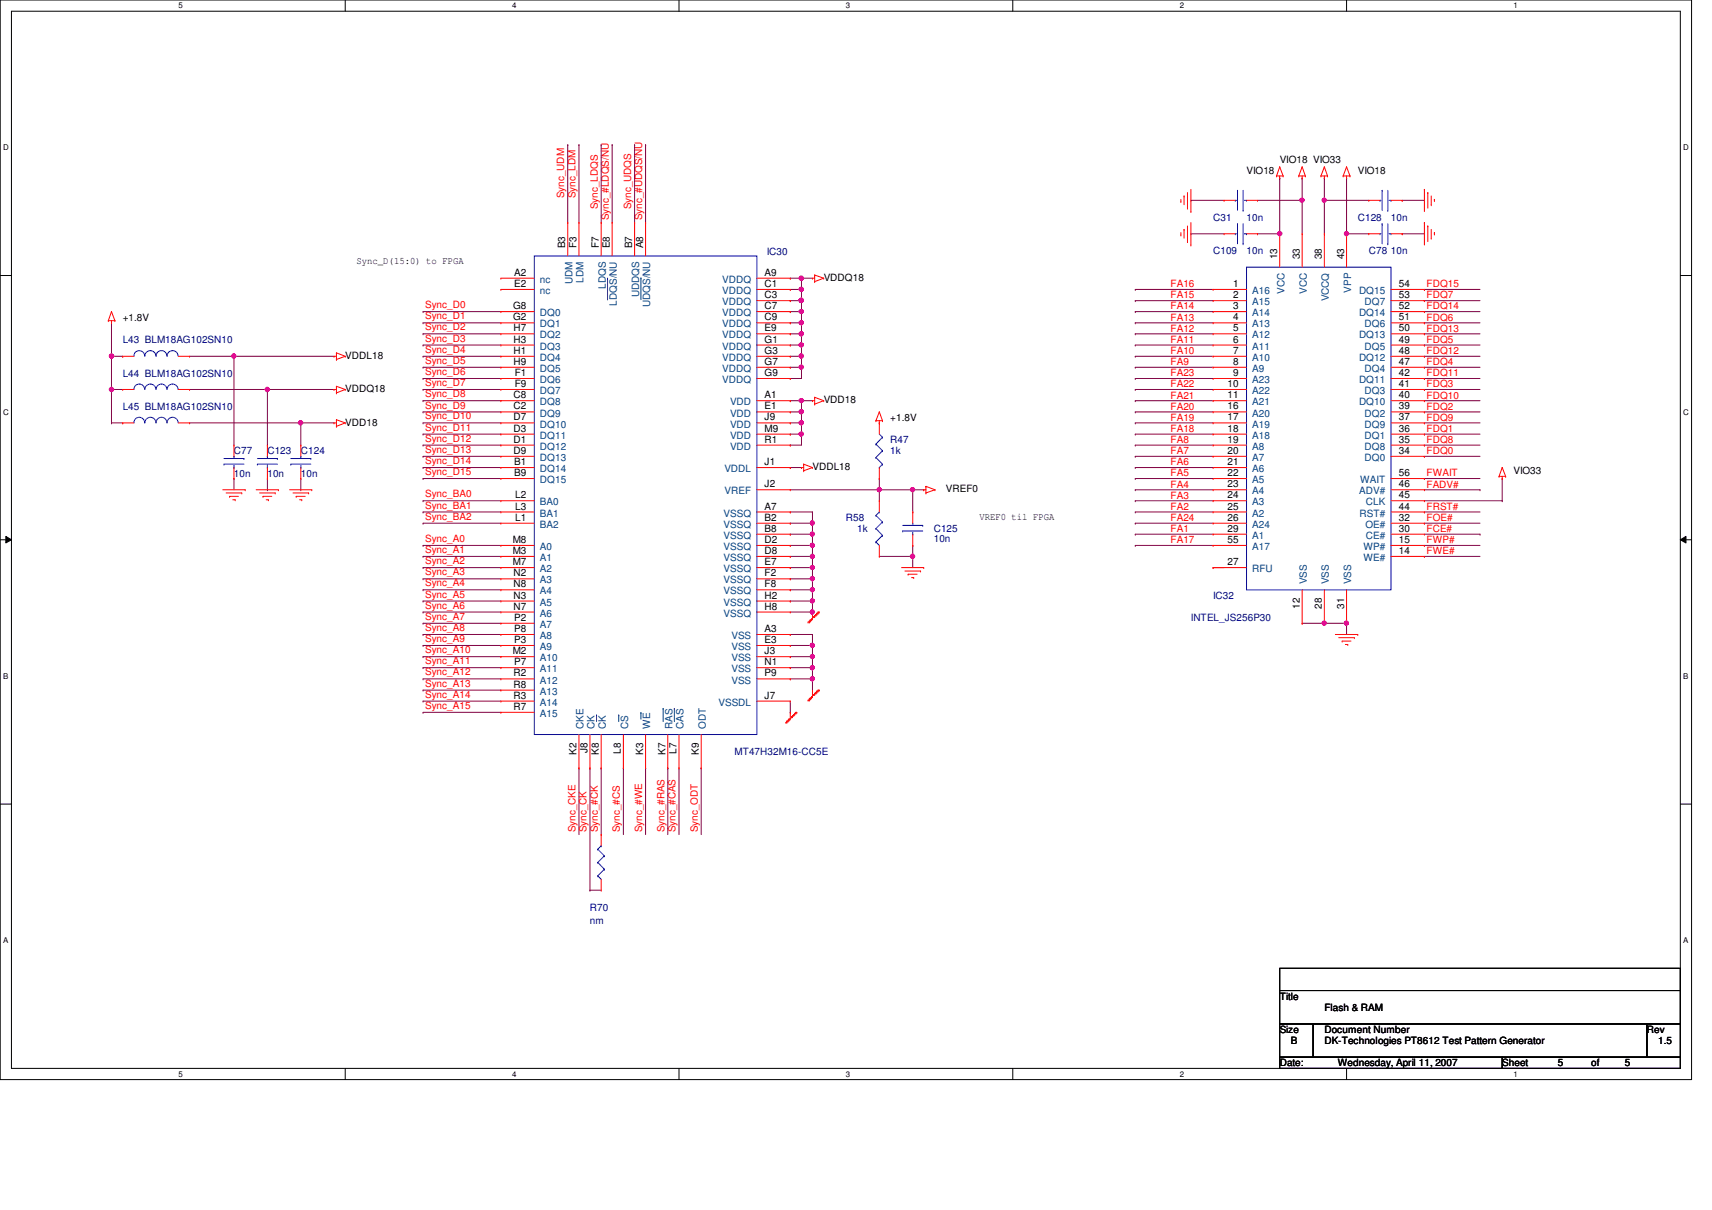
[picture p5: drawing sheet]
<svg xmlns="http://www.w3.org/2000/svg" width="297mm" height="210mm" viewBox="0 0 297 210" stroke-linecap="round" stroke-linejoin="round" font-family="sans-serif">
<defs><g id="words">
<g font-size="1.7">
<text x="222" y="28.3">VIO18 VIO33</text>
<text x="216.3" y="30.2">VIO18</text>
<text x="235.6" y="30.2">VIO18</text>
<text x="61.8" y="45.8">Sync_D(15:0) to FPGA</text>
<text x="89.2" y="47.8">A2</text>
<text x="98.1" y="43.1" transform="rotate(-90 98.1 43.1)">B3</text>
<text x="100" y="43.1" transform="rotate(-90 100 43.1)">F3</text>
<text x="103.9" y="43.1" transform="rotate(-90 103.9 43.1)">F7</text>
<text x="105.8" y="43.1" transform="rotate(-90 105.8 43.1)">E8</text>
<text x="109.7" y="43.1" transform="rotate(-90 109.7 43.1)">B7</text>
<text x="111.6" y="43.1" transform="rotate(-90 111.6 43.1)">A8</text>
<text x="132.7" y="47.8">A9</text>
<text x="221.6" y="45" transform="rotate(-90 221.6 45)">13</text>
<text x="225.5" y="45" transform="rotate(-90 225.5 45)">33</text>
<text x="229.4" y="45" transform="rotate(-90 229.4 45)">38</text>
<text x="233.2" y="45" transform="rotate(-90 233.2 45)">43</text>
<text x="89" y="53.6">G8</text>
<text x="89.2" y="49.8">E2</text>
<text x="132.7" y="49.8">C1</text>
<text x="132.7" y="51.7">C3</text>
<text x="132.7" y="53.6">C7</text>
<text x="142.9" y="48.7">VDDQ18</text>
<text x="213.9" y="49.8">1</text>
<text x="213.9" y="51.7">2</text>
<text x="213.9" y="53.6">3</text>
<text x="242.7" y="49.8">54</text>
<text x="242.7" y="51.7">53</text>
<text x="242.7" y="53.6">52</text>
<text x="21.3" y="55.7">+1.8V</text>
<text x="89" y="55.6">G2</text>
<text x="89.1" y="59.4">H3</text>
<text x="89.1" y="57.5">H7</text>
<text x="132.7" y="57.5">E9</text>
<text x="132.7" y="59.4">G1</text>
<text x="132.7" y="55.6">C9</text>
<text x="213.9" y="55.6">4</text>
<text x="213.9" y="57.5">5</text>
<text x="213.9" y="59.4">6</text>
<text x="242.7" y="55.6">51</text>
<text x="242.7" y="57.5">50</text>
<text x="242.7" y="59.4">49</text>
<text x="59.9" y="62.2">VDDL18</text>
<text x="89.1" y="61.4">H1</text>
<text x="89.1" y="63.3">H9</text>
<text x="89.3" y="65.2">F1</text>
<text x="132.7" y="61.4">G3</text>
<text x="132.7" y="63.3">G7</text>
<text x="132.7" y="65.2">G9</text>
<text x="213.9" y="61.4">7</text>
<text x="213.9" y="63.3">8</text>
<text x="213.9" y="65.2">9</text>
<text x="242.7" y="61.4">48</text>
<text x="242.7" y="63.3">47</text>
<text x="242.7" y="65.2">42</text>
<text x="59.9" y="68">VDDQ18</text>
<text x="89.1" y="71">C2</text>
<text x="89.1" y="69.1">C8</text>
<text x="89.3" y="67.1">F9</text>
<text x="132.7" y="69.1">A1</text>
<text x="132.7" y="71">E1</text>
<text x="142.9" y="70">VDD18</text>
<text x="213" y="67.1">10</text>
<text x="213" y="69.1">11</text>
<text x="213" y="71">16</text>
<text x="242.7" y="67.1">41</text>
<text x="242.7" y="69.1">40</text>
<text x="242.7" y="71">39</text>
<text x="59.9" y="73.8">VDD18</text>
<text x="89.1" y="76.8">D1</text>
<text x="89.1" y="74.9">D3</text>
<text x="89.1" y="72.9">D7</text>
<text x="132.7" y="72.9">J9</text>
<text x="132.7" y="74.9">M9</text>
<text x="132.7" y="76.8">R1</text>
<text x="154.5" y="73.1">+1.8V</text>
<text x="213" y="72.9">17</text>
<text x="213" y="74.9">18</text>
<text x="213" y="76.8">19</text>
<text x="242.7" y="74.9">36</text>
<text x="242.7" y="76.8">35</text>
<text x="242.7" y="72.9">37</text>
<text x="89.1" y="78.7">D9</text>
<text x="89.2" y="80.7">B1</text>
<text x="89.2" y="82.6">B9</text>
<text x="132.7" y="80.7">J1</text>
<text x="141" y="81.5">VDDL18</text>
<text x="213" y="78.7">20</text>
<text x="213" y="80.7">21</text>
<text x="213" y="82.6">22</text>
<text x="242.7" y="82.6">56</text>
<text x="242.7" y="78.7">34</text>
<text x="262.6" y="82.3">VIO33</text>
<text x="89.4" y="86.4">L2</text>
<text x="89.4" y="88.4">L3</text>
<text x="132.7" y="88.4">A7</text>
<text x="132.7" y="84.5">J2</text>
<text x="164.1" y="85.4">VREF0</text>
<text x="213" y="84.5">23</text>
<text x="213" y="86.4">24</text>
<text x="213" y="88.4">25</text>
<text x="242.7" y="84.5">46</text>
<text x="242.7" y="86.4">45</text>
<text x="242.7" y="88.4">44</text>
<text x="89" y="94.2">M8</text>
<text x="89.4" y="90.3">L1</text>
<text x="132.7" y="90.3">B2</text>
<text x="132.7" y="94.2">D2</text>
<text x="132.7" y="92.2">B8</text>
<text x="169.9" y="90.2">VREF0 til FPGA</text>
<text x="213" y="94.2">55</text>
<text x="213" y="90.3">26</text>
<text x="213" y="92.2">29</text>
<text x="242.7" y="94.2">15</text>
<text x="242.7" y="92.2">30</text>
<text x="242.7" y="90.3">32</text>
<text x="89" y="96.1">M3</text>
<text x="89" y="98">M7</text>
<text x="89.1" y="100">N2</text>
<text x="89.1" y="101.9">N8</text>
<text x="132.7" y="96.1">D8</text>
<text x="132.7" y="98">E7</text>
<text x="132.7" y="100">F2</text>
<text x="132.7" y="101.9">F8</text>
<text x="213" y="98">27</text>
<text x="242.7" y="96.1">14</text>
<text x="89.1" y="103.8">N3</text>
<text x="89.1" y="105.7">N7</text>
<text x="89.2" y="107.7">P2</text>
<text x="132.7" y="103.8">H2</text>
<text x="132.7" y="105.7">H8</text>
<text x="225.5" y="105.6" transform="rotate(-90 225.5 105.6)">12</text>
<text x="229.4" y="105.6" transform="rotate(-90 229.4 105.6)">28</text>
<text x="233.2" y="105.6" transform="rotate(-90 233.2 105.6)">31</text>
<text x="89" y="113.5">M2</text>
<text x="89.2" y="111.5">P3</text>
<text x="89.2" y="109.6">P8</text>
<text x="132.7" y="109.6">A3</text>
<text x="132.7" y="111.5">E3</text>
<text x="132.7" y="113.5">J3</text>
<text x="89.1" y="117.3">R2</text>
<text x="89.1" y="119.3">R8</text>
<text x="89.2" y="115.4">P7</text>
<text x="132.7" y="115.4">N1</text>
<text x="132.7" y="117.3">P9</text>
<text x="89.1" y="121.2">R3</text>
<text x="89.1" y="123.1">R7</text>
<text x="132.7" y="121.2">J7</text>
<text x="100" y="130.9" transform="rotate(-90 100 130.9)">K2</text>
<text x="101.9" y="130.6" transform="rotate(-90 101.9 130.6)">J8</text>
<text x="103.9" y="130.9" transform="rotate(-90 103.9 130.9)">K8</text>
<text x="107.7" y="130.7" transform="rotate(-90 107.7 130.7)">L8</text>
<text x="111.6" y="130.9" transform="rotate(-90 111.6 130.9)">K3</text>
<text x="115.4" y="130.9" transform="rotate(-90 115.4 130.9)">K7</text>
<text x="117.4" y="130.7" transform="rotate(-90 117.4 130.7)">L7</text>
<text x="121.2" y="130.9" transform="rotate(-90 121.2 130.9)">K9</text>
<text x="222" y="173.4">Title</text>
<text x="222" y="179.2">Size</text>
<text x="229.8" y="179.2">Document Number</text>
<text x="229.8" y="175.3">Flash &amp; RAM</text>
<text x="285.7" y="179.2">Rev</text>
<text x="222" y="185">Date:</text>
<text x="224" y="181.1">B</text>
<text x="229.8" y="181.1">DK-Technologies PT8612 Test Pattern Generator</text>
<text x="232.1" y="185">Wednesday, April 11, 2007</text>
<text x="260.6" y="185">Sheet</text>
<text x="270.3" y="185">5</text>
<text x="276.1" y="185">of</text>
<text x="281.9" y="185">5</text>
<text x="287.7" y="181.1">1.5</text>
</g>
<g font-size="1.7" fill="#f00">
<text x="97.9" y="34.4" transform="rotate(-90 97.9 34.4)">Sync_UDM</text>
<text x="99.9" y="34.4" transform="rotate(-90 99.9 34.4)">Sync_LDM</text>
<text x="103.7" y="36.3" transform="rotate(-90 103.7 36.3)">Sync_LDQS</text>
<text x="105.6" y="38.2" transform="rotate(-90 105.6 38.2)">Sync_#LDQS/NU</text>
<text x="109.5" y="36.3" transform="rotate(-90 109.5 36.3)">Sync_UDQS</text>
<text x="111.4" y="38.2" transform="rotate(-90 111.4 38.2)">Sync_#UDQS/NU</text>
<text x="73.8" y="53.5">Sync_D0</text>
<text x="203.1" y="49.8">FA16</text>
<text x="203.1" y="51.8">FA15</text>
<text x="203.1" y="53.7">FA14</text>
<text x="247.5" y="49.8">FDQ15</text>
<text x="247.5" y="51.8">FDQ7</text>
<text x="247.5" y="53.7">FDQ14</text>
<text x="73.8" y="55.4">Sync_D1</text>
<text x="73.8" y="57.3">Sync_D2</text>
<text x="73.8" y="59.3">Sync_D3</text>
<text x="203.1" y="55.6">FA13</text>
<text x="203.1" y="57.5">FA12</text>
<text x="203.1" y="59.5">FA11</text>
<text x="247.5" y="55.6">FDQ6</text>
<text x="247.5" y="57.5">FDQ13</text>
<text x="247.5" y="59.5">FDQ5</text>
<text x="73.8" y="61.2">Sync_D4</text>
<text x="73.8" y="63.1">Sync_D5</text>
<text x="73.8" y="65.1">Sync_D6</text>
<text x="203.1" y="61.4">FA10</text>
<text x="203.1" y="63.3">FA9</text>
<text x="203.1" y="65.3">FA23</text>
<text x="247.5" y="61.4">FDQ12</text>
<text x="247.5" y="63.3">FDQ4</text>
<text x="247.5" y="65.3">FDQ11</text>
<text x="73.8" y="67">Sync_D7</text>
<text x="73.8" y="68.9">Sync_D8</text>
<text x="73.8" y="70.9">Sync_D9</text>
<text x="203.1" y="67.2">FA22</text>
<text x="203.1" y="69.1">FA21</text>
<text x="203.1" y="71.1">FA20</text>
<text x="247.5" y="67.2">FDQ3</text>
<text x="247.5" y="71.1">FDQ2</text>
<text x="247.5" y="69.1">FDQ10</text>
<text x="73.8" y="72.8">Sync_D10</text>
<text x="73.8" y="74.7">Sync_D11</text>
<text x="73.8" y="76.6">Sync_D12</text>
<text x="203.1" y="73">FA19</text>
<text x="203.1" y="74.9">FA18</text>
<text x="203.1" y="76.8">FA8</text>
<text x="247.5" y="73">FDQ9</text>
<text x="247.5" y="74.9">FDQ1</text>
<text x="247.5" y="76.8">FDQ8</text>
<text x="73.8" y="78.6">Sync_D13</text>
<text x="73.8" y="80.5">Sync_D14</text>
<text x="73.8" y="82.4">Sync_D15</text>
<text x="203.1" y="78.8">FA7</text>
<text x="203.1" y="80.7">FA6</text>
<text x="203.1" y="82.6">FA5</text>
<text x="247.5" y="78.8">FDQ0</text>
<text x="247.5" y="82.6">FWAIT</text>
<text x="73.8" y="86.3">Sync_BA0</text>
<text x="73.8" y="88.2">Sync_BA1</text>
<text x="203.1" y="84.6">FA4</text>
<text x="203.1" y="86.5">FA3</text>
<text x="203.1" y="88.4">FA2</text>
<text x="247.5" y="88.4">FRST#</text>
<text x="247.5" y="84.6">FADV#</text>
<text x="73.8" y="90.2">Sync_BA2</text>
<text x="73.8" y="94">Sync_A0</text>
<text x="73.8" y="95.9">Sync_A1</text>
<text x="203.1" y="90.4">FA24</text>
<text x="203.1" y="92.3">FA1</text>
<text x="203.1" y="94.2">FA17</text>
<text x="247.5" y="94.2">FWP#</text>
<text x="247.5" y="90.4">FOE#</text>
<text x="247.5" y="92.3">FCE#</text>
<text x="73.8" y="97.9">Sync_A2</text>
<text x="73.8" y="99.8">Sync_A3</text>
<text x="73.8" y="101.7">Sync_A4</text>
<text x="247.5" y="96.1">FWE#</text>
<text x="73.8" y="103.7">Sync_A5</text>
<text x="73.8" y="105.6">Sync_A6</text>
<text x="73.8" y="107.5">Sync_A7</text>
<text x="73.8" y="109.5">Sync_A8</text>
<text x="73.8" y="111.4">Sync_A9</text>
<text x="73.8" y="113.3">Sync_A10</text>
<text x="73.8" y="119.1">Sync_A13</text>
<text x="73.8" y="115.2">Sync_A11</text>
<text x="73.8" y="117.2">Sync_A12</text>
<text x="73.8" y="121">Sync_A14</text>
<text x="73.8" y="123">Sync_A15</text>
<text x="99.9" y="144.4" transform="rotate(-90 99.9 144.4)">Sync_CKE</text>
<text x="101.8" y="144.4" transform="rotate(-90 101.8 144.4)">Sync_CK</text>
<text x="103.7" y="144.4" transform="rotate(-90 103.7 144.4)">Sync_#CK</text>
<text x="107.6" y="144.4" transform="rotate(-90 107.6 144.4)">Sync_#CS</text>
<text x="111.4" y="144.4" transform="rotate(-90 111.4 144.4)">Sync_#WE</text>
<text x="115.3" y="144.4" transform="rotate(-90 115.3 144.4)">Sync_#RAS</text>
<text x="117.2" y="144.4" transform="rotate(-90 117.2 144.4)">Sync_#CAS</text>
<text x="121.1" y="144.4" transform="rotate(-90 121.1 144.4)">Sync_ODT</text>
</g>
<g font-size="1.7" fill="#000080">
<text x="210.5" y="38.3">C31</text>
<text x="216.3" y="38.3">10n</text>
<text x="235.6" y="38.3">C128</text>
<text x="241.3" y="38.3">10n</text>
<text x="133.1" y="44.3">IC30</text>
<text x="210.5" y="44.1">C109</text>
<text x="216.3" y="44.1">10n</text>
<text x="237.5" y="44.1">C78 10n</text>
<text x="21.3" y="59.5">L43 BLM18AG102SN10</text>
<text x="21.3" y="65.3">L44 BLM18AG102SN10</text>
<text x="21.3" y="71.1">L45 BLM18AG102SN10</text>
<text x="154.5" y="76.9">R47</text>
<text x="40.6" y="78.8">C77</text>
<text x="40.6" y="82.7">10n</text>
<text x="46.4" y="78.8">C123</text>
<text x="46.4" y="82.7">10n</text>
<text x="52.2" y="78.8">C124</text>
<text x="52.2" y="82.7">10n</text>
<text x="154.5" y="78.8">1k</text>
<text x="146.8" y="90.4">R58</text>
<text x="148.7" y="92.4">1k</text>
<text x="162" y="92.4">C125</text>
<text x="162" y="94.1">10n</text>
<text x="206.6" y="107.8">INTEL_JS256P30</text>
<text x="210.5" y="103.9">IC32</text>
<text x="127.5" y="131">MT47H32M16-CC5E</text>
<text x="102.4" y="158">R70</text>
<text x="102.4" y="160.3">nm</text>
</g>
<g font-size="1.7" fill="#004080">
<text x="93.7" y="49.1">nc</text>
<text x="93.7" y="51">nc</text>
<text x="99.3" y="49.3" transform="rotate(-90 99.3 49.3)">UDM</text>
<text x="101.3" y="49" transform="rotate(-90 101.3 49)">LDM</text>
<text x="105.1" y="50.1" transform="rotate(-90 105.1 50.1)">LDQS</text>
<text x="107" y="53" transform="rotate(-90 107 53)">LDQS/NU</text>
<text x="110.9" y="51.6" transform="rotate(-90 110.9 51.6)">UDDQS</text>
<text x="112.8" y="53.3" transform="rotate(-90 112.8 53.3)">UDQS/NU</text>
<text x="125.3" y="49.1">VDDQ</text>
<text x="125.3" y="51">VDDQ</text>
<text x="125.3" y="53">VDDQ</text>
<text x="217.3" y="51">A16</text>
<text x="217.3" y="53">A15</text>
<text x="222.8" y="50.9" transform="rotate(-90 222.8 50.9)">VCC</text>
<text x="226.7" y="50.9" transform="rotate(-90 226.7 50.9)">VCC</text>
<text x="230.6" y="52.3" transform="rotate(-90 230.6 52.3)">VCCQ</text>
<text x="234.4" y="50.8" transform="rotate(-90 234.4 50.8)">VPP</text>
<text x="235.8" y="51">DQ15</text>
<text x="236.8" y="53">DQ7</text>
<text x="93.7" y="56.8">DQ1</text>
<text x="93.7" y="54.9">DQ0</text>
<text x="93.7" y="58.7">DQ2</text>
<text x="125.3" y="54.9">VDDQ</text>
<text x="125.3" y="58.7">VDDQ</text>
<text x="125.3" y="56.8">VDDQ</text>
<text x="217.3" y="54.9">A14</text>
<text x="217.3" y="56.8">A13</text>
<text x="217.3" y="58.7">A12</text>
<text x="235.8" y="54.9">DQ14</text>
<text x="235.8" y="58.7">DQ13</text>
<text x="236.8" y="56.8">DQ6</text>
<text x="93.7" y="62.6">DQ4</text>
<text x="93.7" y="60.7">DQ3</text>
<text x="93.7" y="64.5">DQ5</text>
<text x="125.3" y="60.7">VDDQ</text>
<text x="125.3" y="62.6">VDDQ</text>
<text x="125.3" y="64.5">VDDQ</text>
<text x="217.3" y="60.7">A11</text>
<text x="217.3" y="62.6">A10</text>
<text x="217.3" y="64.5">A9</text>
<text x="235.8" y="62.6">DQ12</text>
<text x="236.8" y="60.7">DQ5</text>
<text x="236.8" y="64.5">DQ4</text>
<text x="93.7" y="66.5">DQ6</text>
<text x="93.7" y="68.4">DQ7</text>
<text x="93.7" y="70.3">DQ8</text>
<text x="125.3" y="66.5">VDDQ</text>
<text x="126.7" y="70.3">VDD</text>
<text x="217.3" y="66.5">A23</text>
<text x="217.3" y="68.4">A22</text>
<text x="217.3" y="70.3">A21</text>
<text x="235.8" y="66.5">DQ11</text>
<text x="235.8" y="70.3">DQ10</text>
<text x="236.8" y="68.4">DQ3</text>
<text x="93.7" y="72.3">DQ9</text>
<text x="93.7" y="76.1">DQ11</text>
<text x="93.7" y="74.2">DQ10</text>
<text x="126.7" y="72.3">VDD</text>
<text x="126.7" y="74.2">VDD</text>
<text x="126.7" y="76.1">VDD</text>
<text x="217.3" y="72.3">A20</text>
<text x="217.3" y="74.2">A19</text>
<text x="217.3" y="76.1">A18</text>
<text x="236.8" y="76.1">DQ1</text>
<text x="236.8" y="72.3">DQ2</text>
<text x="236.8" y="74.2">DQ9</text>
<text x="93.7" y="81.9">DQ14</text>
<text x="93.7" y="83.8">DQ15</text>
<text x="93.7" y="78">DQ12</text>
<text x="93.7" y="80">DQ13</text>
<text x="125.7" y="81.9">VDDL</text>
<text x="126.7" y="78">VDD</text>
<text x="217.3" y="78">A8</text>
<text x="217.3" y="80">A7</text>
<text x="217.3" y="81.9">A6</text>
<text x="217.3" y="83.8">A5</text>
<text x="236" y="83.8">WAIT</text>
<text x="236.8" y="78">DQ8</text>
<text x="236.8" y="80">DQ0</text>
<text x="93.7" y="87.7">BA0</text>
<text x="93.7" y="89.6">BA1</text>
<text x="125.6" y="89.6">VSSQ</text>
<text x="125.7" y="85.8">VREF</text>
<text x="217.3" y="85.8">A4</text>
<text x="217.3" y="87.7">A3</text>
<text x="217.3" y="89.6">A2</text>
<text x="235.8" y="85.8">ADV#</text>
<text x="235.9" y="89.6">RST#</text>
<text x="237" y="87.7">CLK</text>
<text x="93.7" y="91.6">BA2</text>
<text x="93.7" y="95.4">A0</text>
<text x="125.6" y="91.6">VSSQ</text>
<text x="125.6" y="95.4">VSSQ</text>
<text x="125.6" y="93.5">VSSQ</text>
<text x="217.3" y="95.4">A17</text>
<text x="217.3" y="91.6">A24</text>
<text x="217.3" y="93.5">A1</text>
<text x="236.6" y="95.4">WP#</text>
<text x="236.9" y="91.6">OE#</text>
<text x="237" y="93.5">CE#</text>
<text x="93.7" y="97.3">A1</text>
<text x="93.7" y="99.3">A2</text>
<text x="93.7" y="101.2">A3</text>
<text x="125.6" y="97.3">VSSQ</text>
<text x="125.6" y="99.3">VSSQ</text>
<text x="125.6" y="101.2">VSSQ</text>
<text x="217.3" y="99.3">RFU</text>
<text x="226.7" y="101.3" transform="rotate(-90 226.7 101.3)">VSS</text>
<text x="230.6" y="101.3" transform="rotate(-90 230.6 101.3)">VSS</text>
<text x="234.4" y="101.3" transform="rotate(-90 234.4 101.3)">VSS</text>
<text x="236.6" y="97.3">WE#</text>
<text x="93.7" y="105.1">A5</text>
<text x="93.7" y="107">A6</text>
<text x="93.7" y="103.1">A4</text>
<text x="125.6" y="105.1">VSSQ</text>
<text x="125.6" y="107">VSSQ</text>
<text x="125.6" y="103.1">VSSQ</text>
<text x="93.7" y="108.9">A7</text>
<text x="93.7" y="112.8">A9</text>
<text x="93.7" y="110.9">A8</text>
<text x="126.9" y="110.9">VSS</text>
<text x="126.9" y="112.8">VSS</text>
<text x="93.7" y="114.7">A10</text>
<text x="93.7" y="116.6">A11</text>
<text x="93.7" y="118.6">A12</text>
<text x="126.9" y="114.7">VSS</text>
<text x="126.9" y="116.6">VSS</text>
<text x="126.9" y="118.6">VSS</text>
<text x="93.7" y="122.4">A14</text>
<text x="93.7" y="124.4">A15</text>
<text x="93.7" y="120.5">A13</text>
<text x="124.7" y="122.4">VSSDL</text>
<text x="101.3" y="126.4" transform="rotate(-90 101.3 126.4)">CKE</text>
<text x="103.2" y="126.4" transform="rotate(-90 103.2 126.4)">CK</text>
<text x="105.1" y="126.4" transform="rotate(-90 105.1 126.4)">CK</text>
<text x="109" y="126.4" transform="rotate(-90 109 126.4)">CS</text>
<text x="112.8" y="126.4" transform="rotate(-90 112.8 126.4)">WE</text>
<text x="116.7" y="126.4" transform="rotate(-90 116.7 126.4)">RAS</text>
<text x="118.6" y="126.4" transform="rotate(-90 118.6 126.4)">CAS</text>
<text x="122.5" y="126.4" transform="rotate(-90 122.5 126.4)">ODT</text>
</g>
<g font-size="1.4">
<text x="30.9" y="1.4">5</text>
<text x="88.9" y="1.4">4</text>
<text x="146.8" y="1.4">3</text>
<text x="204.7" y="1.4">2</text>
<text x="262.6" y="1.4">1</text>
<text x=".5" y="26.1">D</text>
<text x="292.1" y="26.1">D</text>
<text x=".5" y="71.9">C</text>
<text x="292.1" y="71.9">C</text>
<text x=".5" y="117.8">B</text>
<text x="292.1" y="117.8">B</text>
<text x=".5" y="163.6">A</text>
<text x="292.1" y="163.6">A</text>
<text x="30.9" y="186.8">5</text>
<text x="88.9" y="186.8">4</text>
<text x="146.8" y="186.8">3</text>
<text x="204.7" y="186.8">2</text>
<text x="262.6" y="186.8">1</text>
</g>
</g></defs>
<path d="M0 0h293.5v187.3h-293.5zM2 1.9h289.5v183.4h-289.5z" fill="none" stroke="#000" stroke-width=".17"/>
<g fill="#fff">
<path d="M30.9 .2h.8v1.5h-.8z"/>
<path d="M30.9 185.5h.8v1.6h-.8z"/>
</g>
<path d="M59.9 0v1.9M59.9 185.3v2" fill="none" stroke="#000" stroke-width=".17"/>
<g fill="#fff">
<path d="M88.9 .2h.7v1.5h-.7z"/>
<path d="M88.9 185.5h.7v1.6h-.7z"/>
</g>
<path d="M117.8 0v1.9M117.8 185.3v2" fill="none" stroke="#000" stroke-width=".17"/>
<g fill="#fff">
<path d="M146.8 .2h.7v1.5h-.7z"/>
<path d="M146.8 185.5h.7v1.6h-.7z"/>
</g>
<path d="M175.7 0v1.9M175.7 185.3v2" fill="none" stroke="#000" stroke-width=".17"/>
<g fill="#fff">
<path d="M204.7 .2h.7v1.5h-.7z"/>
<path d="M204.7 185.5h.7v1.6h-.7z"/>
</g>
<path d="M233.6 0v1.9M233.6 185.3v2" fill="none" stroke="#000" stroke-width=".17"/>
<g fill="#fff">
<path d="M262.6 .2h.8v1.5h-.8z"/>
<path d="M262.6 185.5h.8v1.6h-.8z"/>
<path d="M.5 24.8h1v1.6h-1z"/>
<path d="M292.1 24.8h.9v1.6h-.9z"/>
<path d="M.5 70.7h1v1.5h-1z"/>
<path d="M292.1 70.7h.9v1.5h-.9z"/>
</g>
<path d="M0 47.8h2M291.5 47.8h2" fill="none" stroke="#000" stroke-width=".17"/>
<g fill="#fff">
<path d="M.5 116.5h.9v1.6h-.9z"/>
<path d="M292.1 116.5h.8v1.6h-.8z"/>
</g>
<path d="M0 93.6h2M1 93l1 .6-1 .6zM291.5 93.6l1-.6v1.2zM291.5 93.6h2" fill="none" stroke="#000" stroke-width=".17"/>
<path d="M1 93l1 .6-1 .6zM291.5 93.6l1-.6v1.2z" fill="#000"/>
<g fill="#fff">
<path d="M.5 162.4h.9v1.5h-.9z"/>
<path d="M292.1 162.4h.8v1.5h-.8z"/>
</g>
<path d="M0 139.5h2M291.5 139.5h2" fill="none" stroke="#000" stroke-width=".17"/>
<path d="M137.1 50.2h.1M137.1 50.2h2M73.4 90.8h.1M73.4 90.8h13.5" fill="none" stroke="#800040" stroke-width=".17"/>
<circle cx="139" cy="50.2" r=".37" fill="#f0f"/>
<circle cx="139" cy="50.2" r=".37" fill="none" stroke="#f0f" stroke-width=".17"/>
<path d="M137.1 71.5h.1M137.1 71.5h2" fill="none" stroke="#800040" stroke-width=".17"/>
<circle cx="139" cy="71.4" r=".38" fill="#f0f"/>
<circle cx="139" cy="71.4" r=".38" fill="none" stroke="#f0f" stroke-width=".17"/>
<path d="M139.1 48.3h.1M139.1 50.2h.1M139.1 48.3h1.9M139.1 50.2v2M73.4 119.7h.1M73.4 119.7h13.5M73.4 121.6h.1M73.4 123.6h.1M73.4 121.6h13.5M73.4 123.6h13.5" fill="none" stroke="#800040" stroke-width=".17"/>
<circle cx="139" cy="52.1" r=".38" fill="#f0f"/>
<circle cx="139" cy="52.1" r=".38" fill="none" stroke="#f0f" stroke-width=".17"/>
<path d="M139.1 57.9h.1M139.1 57.9v2" fill="none" stroke="#800040" stroke-width=".17"/>
<circle cx="139" cy="57.9" r=".38" fill="#f0f"/>
<circle cx="139" cy="57.9" r=".38" fill="none" stroke="#f0f" stroke-width=".17"/>
<path d="M139.1 54.1h.1M139.1 54.1v1.9M139.1 63.7h.1M139.1 63.7v2" fill="none" stroke="#800040" stroke-width=".17"/>
<circle cx="139" cy="54" r=".37" fill="#f0f"/>
<circle cx="139" cy="54" r=".37" fill="none" stroke="#f0f" stroke-width=".17"/>
<path d="M139.1 59.9h.1M139.1 59.9v1.9" fill="none" stroke="#800040" stroke-width=".17"/>
<circle cx="139" cy="59.8" r=".37" fill="#f0f"/>
<circle cx="139" cy="59.8" r=".37" fill="none" stroke="#f0f" stroke-width=".17"/>
<path d="M139.1 52.2h.1M139.1 52.2v1.9" fill="none" stroke="#800040" stroke-width=".17"/>
<circle cx="139" cy="52.1" r=".38" fill="#f0f"/>
<circle cx="139" cy="52.1" r=".38" fill="none" stroke="#f0f" stroke-width=".17"/>
<path d="M106.2 25.1h.1M106.2 25.1v13.5M137.1 52.2h.1M137.1 56h.1M137.1 59.9h.1M137.1 52.2h2M137.1 56h2M137.1 59.9h2M137.1 63.7h.1M137.1 63.7h2" fill="none" stroke="#800040" stroke-width=".17"/>
<circle cx="139" cy="63.7" r=".37" fill="#f0f"/>
<circle cx="139" cy="63.7" r=".37" fill="none" stroke="#f0f" stroke-width=".17"/>
<path d="M137.1 54.1h.1M137.1 54.1h2M137.1 65.7h.1M137.1 61.8h.1M137.1 65.7h2M137.1 61.8h2M139.1 61.8h.1M139.1 61.8v1.9" fill="none" stroke="#800040" stroke-width=".17"/>
<circle cx="139" cy="61.8" r=".38" fill="#f0f"/>
<circle cx="139" cy="61.8" r=".38" fill="none" stroke="#f0f" stroke-width=".17"/>
<g fill="none" stroke="#800040" stroke-width=".17">
<path d="M137.1 57.9h.1M137.1 57.9h2M137.1 69.5h.1M137.1 69.5h2M139.1 75.3h.1M139.1 75.3v1.9M112 133.2h.1M112 133.2v11.6M115.9 133.2h.1M115.9 133.2v11.6M117.8 133.2h.1M117.8 133.2v11.6"/>
<path d="M121.7 133.2h.1M121.7 133.2v11.6M102.4 154.4h.1M102.4 154.4h1.9"/>
</g>
<circle cx="139" cy="75.3" r=".37" fill="#f0f"/>
<circle cx="139" cy="75.3" r=".37" fill="none" stroke="#f0f" stroke-width=".17"/>
<path d="M139.1 71.5h.1M139.1 73.4h.1M139.1 71.5v3.8" fill="none" stroke="#800040" stroke-width=".17"/>
<circle cx="139" cy="73.3" r=".37" fill="#f0f"/>
<circle cx="139" cy="73.3" r=".37" fill="none" stroke="#f0f" stroke-width=".17"/>
<g fill="none" stroke="#800040" stroke-width=".17">
<path d="M73.4 54.1h.1M73.4 56h.1M73.4 57.9h.1M73.4 59.9h.1M73.4 54.1h13.5M73.4 56h13.5M73.4 57.9h13.5M73.4 59.9h13.5M139.1 48.3h.1M139.1 48.3v1.9M137.1 75.3h.1M137.1 77.2h.1"/>
<path d="M137.1 73.4h.1M137.1 75.3h2M137.1 77.2h2M137.1 73.4h2M139.1 69.5h.1M139.1 69.5h1.9M137.1 81.1h.1M137.1 81.1h2M100.5 133.2h.1M100.5 133.2v11.6M104.3 133.2h.1M104.3 133.2v11.6"/>
<path d="M108.2 133.2h.1M108.2 133.2v11.6"/>
</g>
<circle cx="139" cy="48.3" r=".38" fill="#f0f"/>
<circle cx="139" cy="48.3" r=".38" fill="none" stroke="#f0f" stroke-width=".17"/>
<path d="M139.1 69.5h.1M139.1 69.5v2M137.1 117.8h.1M137.1 117.8h3.9" fill="none" stroke="#800040" stroke-width=".17"/>
<circle cx="139" cy="69.5" r=".37" fill="#f0f"/>
<circle cx="139" cy="69.5" r=".37" fill="none" stroke="#f0f" stroke-width=".17"/>
<path d="M73.4 61.8h.1M73.4 61.8h13.5M141 88.8h.1M141 96.5h.1M141 88.8v2M141 96.5v2M102.4 133.2h.1M102.4 133.2v21.2" fill="none" stroke="#800040" stroke-width=".17"/>
<circle cx="140.9" cy="96.5" r=".38" fill="#f0f"/>
<circle cx="140.9" cy="96.5" r=".38" fill="none" stroke="#f0f" stroke-width=".17"/>
<path d="M141 102.3h.1M141 102.3v2" fill="none" stroke="#800040" stroke-width=".17"/>
<circle cx="140.9" cy="102.3" r=".37" fill="#f0f"/>
<circle cx="140.9" cy="102.3" r=".37" fill="none" stroke="#f0f" stroke-width=".17"/>
<path d="M141 90.8h.1M141 90.8v1.9" fill="none" stroke="#800040" stroke-width=".17"/>
<circle cx="140.9" cy="90.7" r=".38" fill="#f0f"/>
<circle cx="140.9" cy="90.7" r=".38" fill="none" stroke="#f0f" stroke-width=".17"/>
<g fill="none" stroke="#800040" stroke-width=".17">
<path d="M100.5 25.1h.1M100.5 25.1v13.5M104.3 25.1h.1M104.3 25.1v13.5M110.1 25.1h.1M110.1 25.1v13.5M112 25.1h.1M112 25.1v13.5M73.4 63.7h.1M73.4 65.7h.1M73.4 67.6h.1M73.4 69.5h.1"/>
<path d="M73.4 71.5h.1M73.4 73.4h.1M73.4 75.3h.1M73.4 63.7h13.5M73.4 65.7h13.5M73.4 67.6h13.5M73.4 69.5h13.5M73.4 71.5h13.5M73.4 73.4h13.5M73.4 75.3h13.5M137.1 88.8h.1M137.1 90.8h.1"/>
<path d="M137.1 92.7h.1M137.1 98.5h.1M137.1 88.8h3.9M137.1 90.8h3.9M137.1 92.7h3.9M137.1 98.5h3.9"/>
</g>
<circle cx="140.9" cy="98.4" r=".37" fill="#f0f"/>
<circle cx="140.9" cy="98.4" r=".37" fill="none" stroke="#f0f" stroke-width=".17"/>
<g fill="none" stroke="#800040" stroke-width=".17">
<path d="M98.5 25.1h.1M98.5 25.1v13.5M73.4 77.2h.1M73.4 79.2h.1M73.4 77.2h13.5M73.4 79.2h13.5M73.4 81.1h.1M73.4 83h.1M73.4 86.9h.1M73.4 88.8h.1M73.4 94.6h.1M73.4 96.5h.1"/>
<path d="M73.4 98.5h.1M73.4 81.1h13.5M73.4 83h13.5M73.4 86.9h13.5M73.4 88.8h13.5M73.4 94.6h13.5M73.4 96.5h13.5M73.4 98.5h13.5M137.1 94.6h.1M137.1 94.6h3.9M141 94.6h.1M141 94.6v1.9"/>
<path d="M73.4 100.4h.1M73.4 100.4h13.5M137.1 102.3h.1M137.1 102.3h3.9"/>
</g>
<circle cx="140.9" cy="94.6" r=".37" fill="#f0f"/>
<circle cx="140.9" cy="94.6" r=".37" fill="none" stroke="#f0f" stroke-width=".17"/>
<g fill="none" stroke="#800040" stroke-width=".17">
<path d="M137.1 96.5h.1M137.1 96.5h3.9M141 98.5h.1M141 92.7h.1M141 98.5v1.9h-3.9M141 92.7v1.9M73.4 102.3h.1M73.4 104.3h.1M73.4 106.2h.1M73.4 108.1h.1M73.4 110.1h.1M73.4 112h.1"/>
<path d="M73.4 113.9h.1M73.4 115.8h.1M73.4 117.8h.1M73.4 102.3h13.5M73.4 104.3h13.5M73.4 106.2h13.5M73.4 108.1h13.5M73.4 110.1h13.5M73.4 112h13.5M73.4 113.9h13.5M73.4 115.8h13.5M73.4 117.8h13.5"/>
<path d="M137.1 100.4h.1M137.1 104.3h.1M137.1 104.3h3.9"/>
</g>
<circle cx="140.9" cy="92.6" r=".37" fill="#f0f"/>
<circle cx="140.9" cy="92.6" r=".37" fill="none" stroke="#f0f" stroke-width=".17"/>
<path d="M139.1 56h.1M139.1 56v1.9" fill="none" stroke="#800040" stroke-width=".17"/>
<circle cx="139" cy="56" r=".37" fill="#f0f"/>
<circle cx="139" cy="56" r=".37" fill="none" stroke="#f0f" stroke-width=".17"/>
<path d="M137.1 48.3h.1M137.1 48.3h2M141 100.4h.1M141 100.4v1.9" fill="none" stroke="#800040" stroke-width=".17"/>
<circle cx="140.9" cy="100.4" r=".38" fill="#f0f"/>
<circle cx="140.9" cy="100.4" r=".38" fill="none" stroke="#f0f" stroke-width=".17"/>
<path d="M141 115.8h.1M141 115.8v2" fill="none" stroke="#800040" stroke-width=".17"/>
<circle cx="140.9" cy="115.8" r=".38" fill="#f0f"/>
<circle cx="140.9" cy="115.8" r=".38" fill="none" stroke="#f0f" stroke-width=".17"/>
<path d="M141 112h.1M141 113.9h.1M141 112v3.8" fill="none" stroke="#800040" stroke-width=".17"/>
<circle cx="140.9" cy="113.9" r=".37" fill="#f0f"/>
<circle cx="140.9" cy="113.9" r=".37" fill="none" stroke="#f0f" stroke-width=".17"/>
<path d="M137.1 112h.1M137.1 112h3.9" fill="none" stroke="#800040" stroke-width=".17"/>
<circle cx="140.9" cy="111.9" r=".37" fill="#f0f"/>
<circle cx="140.9" cy="111.9" r=".37" fill="none" stroke="#f0f" stroke-width=".17"/>
<g fill="none" stroke="#800040" stroke-width=".17">
<path d="M247.1 50.2h.1M247.1 50.2h9.7M210.5 98.5h.1M210.5 98.5h1.9M247.1 94.6h.1M247.1 96.5h.1M247.1 94.6h9.7M247.1 96.5h9.7M137.1 113.9h.1M137.1 115.8h.1M137.1 110.1h.1M137.1 113.9h3.9"/>
<path d="M137.1 115.8h3.9M137.1 110.1h3.9M141 110.1h.1M141 110.1v1.9M229.8 108.1h.1M229.8 108.1h3.8"/>
</g>
<circle cx="233.6" cy="108.1" r=".37" fill="#f0f"/>
<circle cx="233.6" cy="108.1" r=".37" fill="none" stroke="#f0f" stroke-width=".17"/>
<circle cx="229.8" cy="108.1" r=".37" fill="#f0f"/>
<circle cx="229.8" cy="108.1" r=".37" fill="none" stroke="#f0f" stroke-width=".17"/>
<g fill="none" stroke="#800040" stroke-width=".17">
<path d="M197 50.2h.1M197 52.2h.1M197 54.1h.1M197 56h.1M197 57.9h.1M197 59.9h.1M197 52.2h13.5M197 50.2h13.5M197 54.1h13.5M197 56h13.5M197 57.9h13.5M197 59.9h13.5"/>
<path d="M218.2 40.6h.1M218.2 40.6h3.8M247.1 52.2h.1M247.1 54.1h.1M247.1 56h.1M247.1 57.9h.1M247.1 59.9h.1M247.1 52.2h9.7M247.1 54.1h9.7M247.1 56h9.7M247.1 57.9h9.7M247.1 59.9h9.7"/>
<path d="M197 61.8h.1M197 63.7h.1M197 65.7h.1M197 67.6h.1M197 69.5h.1M197 71.5h.1M197 73.4h.1M197 75.3h.1M197 77.2h.1M197 79.2h.1M197 61.8h13.5M197 63.7h13.5"/>
<path d="M197 65.7h13.5M197 67.6h13.5M197 71.5h13.5M197 69.5h13.5M197 73.4h13.5M197 75.3h13.5M197 77.2h13.5M197 79.2h13.5M247.1 61.8h.1M247.1 63.7h.1M247.1 65.7h.1M247.1 67.6h.1"/>
<path d="M247.1 71.5h.1M247.1 69.5h.1M247.1 73.4h.1M247.1 75.3h.1M247.1 77.2h.1M247.1 79.2h.1M247.1 61.8h9.7M247.1 63.7h9.7M247.1 65.7h9.7M247.1 67.6h9.7M247.1 71.5h9.7M247.1 69.5h9.7"/>
<path d="M247.1 73.4h9.7M247.1 75.3h9.7M247.1 77.2h9.7M247.1 79.2h9.7M197 81.1h.1M197 83h.1M197 85h.1M197 86.9h.1M197 88.8h.1M197 90.8h.1M197 92.7h.1M197 94.6h.1"/>
<path d="M197 83h13.5M197 81.1h13.5M197 85h13.5M197 86.9h13.5M197 88.8h13.5M197 90.8h13.5M197 92.7h13.5M197 94.6h13.5M247.1 83h.1M247.1 88.8h.1M247.1 90.8h.1M247.1 83h9.7"/>
<path d="M247.1 85h9.7M247.1 86.9h13.5M247.1 88.8h9.7M247.1 90.8h9.7M247.1 92.7h9.7M256.8 92.7h.1M256.8 85h.1M260.6 86.9h.1M260.6 83h.1M260.6 83v3.9M225.9 108.1h.1M225.9 108.1h3.9"/>
<path d="M233.6 108.1h.1M233.6 108.1v2"/>
</g>
<circle cx="222" cy="40.5" r=".37" fill="#f0f"/>
<circle cx="222" cy="40.5" r=".37" fill="none" stroke="#f0f" stroke-width=".17"/>
<path d="M229.8 34.8h.1M229.8 34.8v5.8" fill="none" stroke="#800040" stroke-width=".17"/>
<circle cx="229.8" cy="34.7" r=".37" fill="#f0f"/>
<circle cx="229.8" cy="34.7" r=".37" fill="none" stroke="#f0f" stroke-width=".17"/>
<g fill="none" stroke="#800040" stroke-width=".17">
<path d="M222 30.9h.1M222 30.9v9.7M19.3 56v5.8M206.6 40.6h.1M206.6 40.6h5.8M19.3 61.8h.1M19.3 67.6h.1M19.3 73.4h.1M19.3 73.4h2M19.3 67.6v5.8M19.3 67.6h2M21.3 73.4h.1"/>
<path d="M32.9 67.6h13.5M32.9 61.8h7.7M40.6 61.8h.1M40.6 61.8v15.4M46.4 67.6h.1"/>
</g>
<circle cx="46.4" cy="67.6" r=".38" fill="#f0f"/>
<circle cx="46.4" cy="67.6" r=".38" fill="none" stroke="#f0f" stroke-width=".17"/>
<path d="M32.9 73.4h19.3M46.4 67.6h.1M46.4 67.6v9.6M52.2 73.4h.1" fill="none" stroke="#800040" stroke-width=".17"/>
<circle cx="52.2" cy="73.3" r=".37" fill="#f0f"/>
<circle cx="52.2" cy="73.3" r=".37" fill="none" stroke="#f0f" stroke-width=".17"/>
<path d="M40.6 61.8h.1M40.6 61.8h17.4" fill="none" stroke="#800040" stroke-width=".17"/>
<circle cx="40.6" cy="61.8" r=".38" fill="#f0f"/>
<circle cx="40.6" cy="61.8" r=".38" fill="none" stroke="#f0f" stroke-width=".17"/>
<path d="M19.3 61.8h2M21.3 61.8h.1M46.4 67.6h.1M46.4 67.6h11.6" fill="none" stroke="#800040" stroke-width=".17"/>
<circle cx="19.3" cy="61.8" r=".38" fill="#f0f"/>
<circle cx="19.3" cy="61.8" r=".38" fill="none" stroke="#f0f" stroke-width=".17"/>
<path d="M19.3 67.6h.1M19.3 61.8v5.8" fill="none" stroke="#800040" stroke-width=".17"/>
<circle cx="19.3" cy="67.6" r=".38" fill="#f0f"/>
<circle cx="19.3" cy="67.6" r=".38" fill="none" stroke="#f0f" stroke-width=".17"/>
<path d="M52.2 73.4h.1M52.2 73.4v3.8M52.2 73.4h5.8M40.6 83h.1M40.6 83v2M46.4 85h.1M46.4 83v2M52.2 85h.1M52.2 83v2M137.1 85h15.5M152.6 85h.1" fill="none" stroke="#800040" stroke-width=".17"/>
<circle cx="152.5" cy="84.9" r=".37" fill="#f0f"/>
<circle cx="152.5" cy="84.9" r=".37" fill="none" stroke="#f0f" stroke-width=".17"/>
<path d="M152.6 83h.1M152.6 85h.1M152.6 83v3.9M152.6 96.5h5.8M158.4 96.5h.1M158.4 96.5v2" fill="none" stroke="#800040" stroke-width=".17"/>
<circle cx="158.3" cy="96.5" r=".38" fill="#f0f"/>
<circle cx="158.3" cy="96.5" r=".38" fill="none" stroke="#f0f" stroke-width=".17"/>
<path d="M152.6 85h5.8M158.4 94.6h.1M158.4 85h.1M158.4 94.6v1.9" fill="none" stroke="#800040" stroke-width=".17"/>
<circle cx="158.3" cy="84.9" r=".37" fill="#f0f"/>
<circle cx="158.3" cy="84.9" r=".37" fill="none" stroke="#f0f" stroke-width=".17"/>
<path d="M141 117.8h.1M141 117.8v1.9" fill="none" stroke="#800040" stroke-width=".17"/>
<circle cx="140.9" cy="117.7" r=".37" fill="#f0f"/>
<circle cx="140.9" cy="117.7" r=".37" fill="none" stroke="#f0f" stroke-width=".17"/>
<path d="M141 104.3h.1M141 104.3v1.9" fill="none" stroke="#800040" stroke-width=".17"/>
<circle cx="140.9" cy="106.2" r=".38" fill="#f0f"/>
<circle cx="140.9" cy="106.2" r=".38" fill="none" stroke="#f0f" stroke-width=".17"/>
<circle cx="140.9" cy="104.2" r=".37" fill="#f0f"/>
<circle cx="140.9" cy="104.2" r=".37" fill="none" stroke="#f0f" stroke-width=".17"/>
<g fill="none" stroke="#800040" stroke-width=".17">
<path d="M225.9 34.8h.1M225.9 34.8v5.8M233.6 30.9h.1M233.6 30.9v9.7M233.6 40.6h.1M233.6 40.6h3.9M243.3 40.6h.1M243.3 40.6h3.8M158.4 88.8h.1M160.3 85h.1M160.3 85h-1.9v3.8M137.1 106.2h3.9"/>
<path d="M141 106.2h.1M137.1 123.6h.1M137.1 121.6v2"/>
</g>
<circle cx="233.6" cy="40.5" r=".37" fill="#f0f"/>
<circle cx="233.6" cy="40.5" r=".37" fill="none" stroke="#f0f" stroke-width=".17"/>
<path d="M206.6 34.8h.1M206.6 34.8h5.8M218.2 34.8h7.7M225.9 34.8h.1M229.8 34.8h.1M229.8 30.9h.1M229.8 34.8h7.7M229.8 30.9v3.9M243.3 34.8h.1M243.3 34.8h3.8" fill="none" stroke="#800040" stroke-width=".17"/>
<circle cx="225.9" cy="34.7" r=".37" fill="#f0f"/>
<circle cx="225.9" cy="34.7" r=".37" fill="none" stroke="#f0f" stroke-width=".17"/>
<path d="M225.9 30.9h.1M225.9 30.9v3.9" fill="none" stroke="#800040" stroke-width=".17"/>
<g fill="none" stroke="#f00" stroke-width=".17">
<path d="M98.5 38.6h.1M98.5 38.6v5.8M100.5 38.6h.1M100.5 38.6v5.8M104.3 38.6h.1M104.3 38.6v5.8M106.2 38.6h.1M106.2 38.6v5.8M110.1 38.6h.1M110.1 38.6v5.8M112 38.6h.1M112 38.6v5.8"/>
<path d="M204.9 35h.1M204.9 34.6v.4M205.4 39.8h.1M205.4 34h.1M205.4 34v1.5M205.4 39.8v1.5M206 36.1h.1M206 33.4v2.7M206 39.2v2.7M206.6 36.7h.1M206.6 32.9v3.8M206.6 38.6v3.9"/>
<path d="M212.4 34.8h.1M212.4 34.8h1.9M216.3 34.8h1.9M218.2 34.8h.1M221.5 30.5h.1M221.5 30.5h1.1M222 30.9h.1M222 29h.1M222 30.5v.4M222 29l-.5 1.5M222 29l.6 1.5M222.6 30.5h.1"/>
<path d="M225.3 30.5h.1M225.3 30.5h1.2M225.9 30.9h.1M225.9 29h.1M225.9 30.5v.4M225.9 29l-.6 1.5M225.9 29l.6 1.5M226.5 30.5h.1M229.2 30.5h.1M229.2 30.5h1.1M229.8 30.9h.1M229.8 29h.1"/>
<path d="M229.8 30.5v.4M229.8 29l-.6 1.5M229.8 29l.5 1.5M230.3 30.5h.1M233 30.5h.1M233 30.5h1.2M233.6 30.9h.1M233.6 29h.1M233.6 30.5v.4M233.6 29l-.6 1.5M233.6 29l.6 1.5M234.2 30.5h.1"/>
<path d="M237.5 34.8h.1M237.5 34.8h1.9M241.3 34.8h2M243.3 34.8h.1M247.1 38.6h.1M247.1 32.9h.1M247.1 32.9v3.8M247.1 38.6v3.9M247.7 39.2h.1M247.7 33.4h.1M247.7 33.4v2.7M247.7 39.2v2.7"/>
<path d="M248.3 35.5h.1M248.3 34v1.5M248.3 39.8v1.5M248.9 34.6h.1M248.9 34.6v.4M18.8 55.6h.1M18.8 55.6h1.1M19.3 56h.1M19.3 54.1h.1M19.3 55.6v.4M19.3 54.1l-.5 1.5M19.3 54.1l.6 1.5"/>
<path d="M19.9 55.6h.1M86.9 48.3h.1M86.9 50.2h.1M86.9 56h.1M86.9 54.1h.1M86.9 59.9h.1M86.9 57.9h.1M86.9 48.3h5.8M86.9 50.2h5.8M86.9 54.1h5.8M86.9 57.9h5.8M86.9 59.9h5.8"/>
<path d="M86.9 56h5.8M131.3 48.3h5.8M131.3 50.2h5.8M131.3 52.2h5.8M131.3 54.1h5.8M131.3 57.9h5.8M131.3 59.9h5.8M131.3 56h5.8M137.1 48.3h.1M137.1 50.2h.1M137.1 52.2h.1M137.1 54.1h.1"/>
<path d="M137.1 57.9h.1M137.1 59.9h.1M137.1 56h.1M141 48.3h.1M141 48.3h.3M141.3 47.7h.1M141.3 48.9h.1M141.3 47.7v1.2M141.3 47.7l1.6 .6M142.9 48.3h.1M142.9 48.3l-1.6 .6M204.9 40.8h.1"/>
<path d="M204.9 40.3v.5M206 41.9h.1M206.6 42.5h.1M210.5 50.2h.1M210.5 52.2h.1M210.5 54.1h.1M210.5 56h.1M210.5 57.9h.1M210.5 59.9h.1M210.5 50.2h5.8M210.5 52.2h5.8M210.5 54.1h5.8"/>
<path d="M210.5 57.9h5.8M210.5 59.9h5.8M210.5 56h5.8M212.4 40.6h.1M212.4 40.6h1.9M216.3 40.6h1.9M218.2 40.6h.1M222 40.6h.1M222 40.6v5.8M225.9 40.6h.1M225.9 40.6v5.8M229.8 40.6h.1"/>
<path d="M229.8 40.6v5.8M233.6 40.6h.1M233.6 40.6v5.8M237.5 40.6h.1M237.5 40.6h1.9M241.3 50.2h5.8M241.3 52.2h5.8M241.3 54.1h5.8M241.3 57.9h5.8M241.3 59.9h5.8M241.3 56h5.8M241.3 40.6h2"/>
<path d="M243.3 40.6h.1M247.1 50.2h.1M247.1 52.2h.1M247.1 54.1h.1M247.1 56h.1M247.1 57.9h.1M247.1 59.9h.1M248.3 41.3h.1M248.9 40.3h.1M248.9 40.3v.5M21.3 61.8h.1M21.3 67.6h.1"/>
<path d="M21.3 73.4h.1M21.3 61.8h1.9M21.3 67.6h1.9M21.3 73.4h1.9M30.9 61.8h2M30.9 67.6h2M30.9 73.4h2M32.9 61.8h.1M32.9 67.6h.1M32.9 73.4h.1M40.6 77.2h.1M40.6 77.2v2"/>
<path d="M46.4 77.2h.1M46.4 77.2v2M52.2 77.2h.1M52.2 77.2v2M58 61.8h.1M58 67.6h.1M58 73.4h.1M58 61.8h.4M58 67.6h.4M58 73.4h.4M58.4 61.2h.1M58.4 62.4h.1"/>
<path d="M58.4 67h.1M58.4 68.2h.1M58.4 72.8h.1M58.4 74h.1M58.4 61.2v1.2M58.4 67v1.2M58.4 72.8v1.2M58.4 61.2l1.5 .6M58.4 67l1.5 .6M58.4 72.8l1.5 .6M59.9 61.8h.1M59.9 67.6h.1"/>
<path d="M59.9 73.4h.1M59.9 61.8l-1.5 .6M59.9 67.6l-1.5 .6M59.9 73.4l-1.5 .6M86.9 71.5h.1M86.9 77.2h.1M86.9 75.3h.1M86.9 73.4h.1M86.9 79.2h.1M86.9 65.7h.1M86.9 67.6h.1M86.9 61.8h.1"/>
<path d="M86.9 69.5h.1M86.9 63.7h.1M86.9 69.5h5.8M86.9 61.8h5.8M86.9 67.6h5.8M86.9 73.4h5.8M86.9 71.5h5.8M86.9 77.2h5.8M86.9 75.3h5.8M86.9 79.2h5.8M86.9 65.7h5.8M86.9 63.7h5.8"/>
<path d="M131.3 69.5h5.8M131.3 61.8h5.8M131.3 73.4h5.8M131.3 71.5h5.8M131.3 77.2h5.8M131.3 75.3h5.8M131.3 65.7h5.8M131.3 63.7h5.8M137.1 69.5h.1M137.1 71.5h.1M137.1 61.8h.1M137.1 63.7h.1"/>
<path d="M137.1 65.7h.1M137.1 73.4h.1M137.1 75.3h.1M137.1 77.2h.1M141 69.5h.1M141 69.5h.3M141.3 68.9h.1M141.3 70.1h.1M141.3 68.9v1.2M141.3 68.9l1.6 .6M142.9 69.5h.1M142.9 69.5l-1.6 .6"/>
<path d="M152 73h.1M152 73h1.1M152.6 73.4h.1M152.6 71.5h.1M152.6 73v2.3M152.6 71.5l-.6 1.5M152.6 71.5l.5 1.5M153.1 73h.1M210.5 61.8h.1M210.5 63.7h.1M210.5 65.7h.1M210.5 67.6h.1"/>
<path d="M210.5 69.5h.1M210.5 71.5h.1M210.5 73.4h.1M210.5 75.3h.1M210.5 77.2h.1M210.5 79.2h.1M210.5 69.5h5.8M210.5 61.8h5.8M210.5 67.6h5.8M210.5 73.4h5.8M210.5 71.5h5.8M210.5 77.2h5.8"/>
<path d="M210.5 75.3h5.8M210.5 79.2h5.8M210.5 65.7h5.8M210.5 63.7h5.8M241.3 69.5h5.8M241.3 61.8h5.8M241.3 67.6h5.8M241.3 73.4h5.8M241.3 71.5h5.8M241.3 77.2h5.8M241.3 75.3h5.8M241.3 79.2h5.8"/>
<path d="M241.3 65.7h5.8M241.3 63.7h5.8M247.1 61.8h.1M247.1 63.7h.1M247.1 65.7h.1M247.1 67.6h.1M247.1 75.3h.1M247.1 77.2h.1M247.1 69.5h.1M247.1 79.2h.1M247.1 71.5h.1M247.1 73.4h.1"/>
<path d="M38.6 85h3.9M39.2 85.5h2.7M39.8 86.1h.1M39.8 86.1h1.6M40.4 86.7h.4M40.6 83h.1M40.6 81.1v1.9M40.8 86.7h.1M41.9 85.5h.1M42.5 85h.1M44.4 85h3.9M45 85.5h2.7"/>
<path d="M45.6 86.1h.1M45.6 86.1h1.6M46.2 86.7h.4M46.4 83h.1M46.4 81.1v1.9M46.6 86.7h.1M47.7 85.5h.1M48.3 85h.1M50.2 85h3.9M50.8 85.5h2.7M51.4 86.1h.1M51.4 86.1h1.6"/>
<path d="M52 86.7h.4M52.2 83h.1M52.2 81.1v1.9M52.4 86.7h.1M53.5 85.5h.1M54.1 85h.1M86.9 81.1h.1M86.9 83h.1M86.9 90.8h.1M86.9 86.9h.1M86.9 88.8h.1M86.9 96.5h.1"/>
<path d="M86.9 98.5h.1M86.9 94.6h.1M86.9 81.1h5.8M86.9 98.5h5.8M86.9 88.8h5.8M86.9 90.8h5.8M86.9 83h5.8M86.9 94.6h5.8M86.9 96.5h5.8M86.9 86.9h5.8M131.3 81.1h5.8M131.3 85h5.8"/>
<path d="M131.3 98.5h5.8M131.3 88.8h5.8M131.3 90.8h5.8M131.3 94.6h5.8M131.3 96.5h5.8M131.3 92.7h5.8M137.1 88.8h.1M137.1 90.8h.1M137.1 94.6h.1M137.1 96.5h.1M137.1 98.5h.1M137.1 81.1h.1"/>
<path d="M137.1 85h.1M137.1 92.7h.1M139.1 81.1h.1M139.1 81.1h.3M139.4 80.5h.1M139.4 81.7h.1M139.4 80.5v1.2M139.4 80.5l1.6 .6M141 81.1h.1M141 81.1l-1.6 .6M152.6 96.5h.1M152.6 86.9h.1"/>
<path d="M152.6 83h.1M152.6 81.1v1.9M152.6 86.9v1.9M152.6 94.6v1.9M156.4 98.5h3.9M157 99.1h2.7M157.6 99.6h.1M157.6 99.6h1.5M158.4 88.8h.1M158.4 94.6h.1M158.4 88.8v2M158.4 92.7v1.9"/>
<path d="M159.7 99.1h.1M160.3 98.5h.1M160.3 85h.1M160.3 85h.4M160.7 84.4h.1M160.7 85.5h.1M160.7 84.4v1.1M160.7 84.4l1.5 .6M162.2 85h.1M162.2 85l-1.5 .5M210.5 81.1h.1M210.5 83h.1"/>
<path d="M210.5 85h.1M210.5 86.9h.1M210.5 88.8h.1M210.5 94.6h.1M210.5 90.8h.1M210.5 98.5h.1M210.5 92.7h.1M210.5 81.1h5.8M210.5 85h5.8M210.5 98.5h5.8M210.5 88.8h5.8M210.5 90.8h5.8"/>
<path d="M210.5 83h5.8M210.5 94.6h5.8M210.5 86.9h5.8M210.5 92.7h5.8M241.3 85h5.8M241.3 88.8h5.8M241.3 90.8h5.8M241.3 83h5.8M241.3 94.6h5.8M241.3 96.5h5.8M241.3 86.9h5.8M241.3 92.7h5.8"/>
<path d="M247.1 96.5h.1M247.1 94.6h.1M247.1 83h.1M247.1 85h.1M247.1 86.9h.1M247.1 88.8h.1M247.1 92.7h.1M247.1 90.8h.1M260.1 82.6h.1M260.1 82.6h1.1M260.6 83h.1M260.6 81.1h.1"/>
<path d="M260.6 82.6v.4M260.6 81.1l-.5 1.5M260.6 81.1l.6 1.5M261.2 82.6h.1M86.9 113.9h.1M86.9 100.4h.1M86.9 104.3h.1M86.9 106.2h.1M86.9 102.3h.1M86.9 108.1h.1M86.9 112h.1M86.9 115.8h.1"/>
<path d="M86.9 110.1h.1M86.9 117.8h.1M86.9 119.7h.1M86.9 119.7h5.8M86.9 106.2h5.8M86.9 110.1h5.8M86.9 112h5.8M86.9 100.4h5.8M86.9 104.3h5.8M86.9 113.9h5.8M86.9 115.8h5.8M86.9 102.3h5.8"/>
<path d="M86.9 108.1h5.8M86.9 117.8h5.8M131.3 106.2h5.8M131.3 110.1h5.8M131.3 112h5.8M131.3 100.4h5.8M131.3 104.3h5.8M131.3 113.9h5.8M131.3 115.8h5.8M131.3 102.3h5.8M131.3 117.8h5.8M137.1 110.1h.1"/>
<path d="M137.1 112h.1M137.1 100.4h.1M137.1 104.3h.1M137.1 106.2h.1M137.1 113.9h.1M137.1 115.8h.1M137.1 117.8h.1M137.1 102.3h.1M140.2 107.9h.1M140.2 107.9h.2M140.4 107.7h.1M140.4 107.9h.1"/>
<path d="M140.4 107.7v.2M140.4 107.7h.2M140.6 107.5h.1M140.6 107.7h.1M140.6 107.5v.2M140.6 107.5h.2M140.8 107.4h.1M140.8 107.5h.1M140.8 107.4v.1M140.8 107.4h.2M141 107.4h.1M141 106.2v1.2"/>
<path d="M141 119.7v1.2M141.2 107h.1M141.2 107v.1M141.3 107h.1M141.3 106.8h.1M141.3 106.8v.2M141.3 106.8h.3M141.6 106.8h.1M141.6 106.6h.1M141.6 106.6v.2M141.7 119.9h.1M141.7 106.6h.1"/>
<path d="M141.7 106.4h.1M141.7 106.4v.2M141.7 119.9v.2M141.7 119.9h.2M141.7 106.4h.2M141.9 119.9h.1M141.9 119.7h.1M141.9 106.4h.1M141.9 106.2h.1M141.9 106.2v.2M141.9 119.7v.2M141.9 119.7h.3"/>
<path d="M141.9 106.2h.3M142.2 119.7h.1M142.2 106.2h.1M158.2 100.2h.3M158.5 100.2h.1M225.9 108.1h.1M225.9 102.3v5.8M229.8 108.1h.1M229.8 102.3v5.8M231.7 110.1h3.9M232.3 110.6h2.7M232.9 111.2h.1"/>
<path d="M232.9 111.2h1.5M233.4 111.8h.4M233.6 108.1h.1M233.6 102.3v5.8M233.8 111.8h.1M235 110.6h.1M235.6 110.1h.1M86.9 121.6h.1M86.9 123.6h.1M86.9 123.6h5.8M86.9 121.6h5.8M100.5 133.2h.1"/>
<path d="M100.5 127.4v5.8M102.4 133.2h.1M102.4 127.4v5.8M104.3 133.2h.1M104.3 127.4v5.8M108.2 133.2h.1M108.2 127.4v5.8M112 133.2h.1M112 127.4v5.8M115.9 133.2h.1M115.9 127.4v5.8M117.8 133.2h.1"/>
<path d="M117.8 127.4v5.8M121.7 133.2h.1M121.7 127.4v5.8M131.3 121.6h5.8M136.4 125.3h.1M136.5 125.1h.1M136.5 125.3h.1M136.5 125.1h.2M136.5 125.1v.2M136.7 124.9h.1M136.7 125.1h.1M136.7 124.9h.2"/>
<path d="M136.7 124.9v.2M136.9 124.7h.1M136.9 124.9h.1M136.9 124.7h.2M136.9 124.7v.2M137.1 124.7h.1M137.1 121.6h.1M137.1 123.6v1.1M137.3 124.3h.1M137.3 124.3v.2M137.3 124.3h.2M137.5 124.3h.1"/>
<path d="M137.5 124.1h.1M137.5 124.1v.2M137.5 124.1h.2M137.7 124.1h.1M137.7 124h.1M137.7 124v.1M137.7 124h.2M137.9 124h.1M137.9 123.7h.1M137.9 123.7v.3M137.9 123.7h.2M138.1 123.7h.1"/>
<path d="M138.1 123.6h.1M138.1 123.6v.1M138.1 123.6h.2M138.3 123.6h.1M140.2 121.5h.1M140.2 121.5h.2M140.4 121.2h.1M140.4 121.5h.1M140.4 121.2h.2M140.4 121.2v.3M140.6 121.1h.1M140.6 121.2h.1"/>
<path d="M140.6 121.1h.2M140.6 121.1v.1M140.8 120.9h.1M140.8 121.1h.1M140.8 120.9h.2M140.8 120.9v.2M141 120.9h.1M141.2 120.5h.1M141.2 120.5v.1M141.3 120.5h.1M141.3 120.3h.1M141.3 120.3v.2"/>
<path d="M141.3 120.3h.3M141.6 120.3h.1M141.6 120.1h.1M141.6 120.1v.2M141.7 120.1h.1M104.3 154.4h.1M104.3 144.8h.1M104.3 144.8v1.9M104.3 152.5v1.9"/>
</g>
<path d="M222 168h69.5v3.8h-69.5zM222 171.8h69.5v5.8h-69.5zM222 177.6h5.8v5.8h-5.8zM227.8 177.6h57.9v5.8h-57.9zM285.7 177.6h5.8v5.8h-5.8zM222 183.4h38.6v1.9h-38.6zM260.6 183.4h30.9v1.9h-30.9z" fill="none" stroke="#000" stroke-width=".17"/>
<g fill="none" stroke="#00f" stroke-width=".17">
<path d="M214.3 34.8h.1M214.3 34.8h.2M214.7 33h.1M214.7 38.8h.1M214.7 33v3.5M214.7 38.8v3.5M215.7 36.5h.1M215.7 33v3.5M215.7 38.8v3.5M215.9 34.8h.4M216.3 34.8h.1M239.4 34.8h.1"/>
<path d="M239.4 34.8h.2M239.8 38.8h.1M239.8 33h.1M239.8 33v3.5M239.8 38.8v3.5M240.8 36.5h.1M240.8 33v3.5M240.8 38.8v3.5M241 34.8h.3M241.3 34.8h.1M92.7 44.4h38.6v83h-38.6zM214.3 40.6h.1"/>
<path d="M214.3 40.6h.2M215.7 42.3h.1M215.9 40.6h.4M216.3 46.4h25v55.9h-25zM216.3 40.6h.1M239.4 40.6h.1M239.4 40.6h.2M240.8 42.3h.1M241 40.6h.3M241.3 40.6h.1M23.2 67.6a.93 .93 0 0 1 1-1 .93 .93 0 0 1 .9 1M23.2 73.4a.93 .93 0 0 1 1-1 .93 .93 0 0 1 .9 1"/>
<path d="M25.1 61.8a.93 .93 0 0 0-1-1 .93 .93 0 0 0-.9 1M25.1 67.6a.95 .95 0 0 1 1-1 .95 .95 0 0 1 .9 1M25.1 73.4a.95 .95 0 0 1 1-1 .95 .95 0 0 1 .9 1M27 61.8a.95 .95 0 0 0-.9-1 .95 .95 0 0 0-1 1M27.1 67.6a.93 .93 0 0 1 .9-1 .93 .93 0 0 1 1 1M27.1 73.4a.93 .93 0 0 1 .9-1 .93 .93 0 0 1 1 1M29 61.8a.93 .93 0 0 0-1-1 .93 .93 0 0 0-.9 1M29 67.6a.95 .95 0 0 1 .9-1 .95 .95 0 0 1 1 1M29 73.4a.95 .95 0 0 1 .9-1 .95 .95 0 0 1 1 1M30.9 61.8a.95 .95 0 0 0-1-1 .95 .95 0 0 0-.9 1M38.9 79.5h3.4M40.6 79.2h.1"/>
<path d="M40.6 79.2v.2M42.3 79.5h.1M44.7 79.5h3.4M46.4 79.2h.1M46.4 79.2v.2M48.1 79.5h.1M50.5 79.5h3.4M52.2 79.2h.1M52.2 79.2v.2M53.9 79.5h.1M152 77h.1M152 79.4h.1"/>
<path d="M152 77l1.1 1.2M152 79.4l1.1 1.1M152.6 75.3l.5 .6M153.1 75.9h.1M153.1 78.2h.1M153.1 75.9l-1.1 1.1M153.1 78.2l-1.1 1.2M38.9 80.5h.1M38.9 80.5h3.4M40.6 81.1h.1M40.6 80.7v.4M44.7 80.5h.1"/>
<path d="M44.7 80.5h3.4M46.4 81.1h.1M46.4 80.7v.4M50.5 80.5h.1M50.5 80.5h3.4M52.2 81.1h.1M52.2 80.7v.4M152 94h.1M152 91.7h.1M152 89.4h.1M152 94l.6 .6M152 91.7l1.1 1.2"/>
<path d="M152 89.4l1.1 1.2M152.6 88.8h.1M152.6 81.1h.1M152.6 88.8l-.6 .6M153.1 92.9h.1M153.1 90.6h.1M153.1 80.5h.1M153.1 92.9l-1.1 1.1M153.1 90.6l-1.1 1.1M153.1 80.5l-.5 .6M156.6 92.1h.1M156.6 91.1h3.5"/>
<path d="M156.6 92.1h3.5M158.4 92.7h.1M158.4 90.8h.1M158.4 90.8v.1M158.4 92.3v.4M160.1 91.1h.1M103.7 151.9h.1M103.7 149.6h.1M103.7 147.3h.1M103.7 151.9l.6 .6M103.7 149.6l1.2 1.2M103.7 147.3l1.2 1.2"/>
<path d="M104.3 146.7h.1M104.3 146.7l-.6 .6M104.9 150.8h.1M104.9 148.5h.1M104.9 150.8l-1.2 1.1M104.9 148.5l-1.2 1.1"/>
</g>
<g fill="none" stroke="#004080" stroke-width=".17">
<path d="M105.4 48.3h.1M105.4 48.3v3.7M111.2 48.2h.1M111.2 48.2v3.8M103.5 124h.1M103.5 124v1.2M107.4 124h.1M107.4 124v1.2M111.2 123.6h.1M111.2 123.6v1.2M115.1 122.9h.1M115.1 122.9v2.3"/>
<path d="M117 122.9h.1M117 122.9v2.3"/>
</g>
<circle cx="139" cy="50.2" r=".37" fill="#f0f"/>
<circle cx="139" cy="50.2" r=".37" fill="none" stroke="#f0f" stroke-width=".17"/>
<circle cx="139" cy="71.4" r=".38" fill="#f0f"/>
<circle cx="139" cy="71.4" r=".38" fill="none" stroke="#f0f" stroke-width=".17"/>
<circle cx="139" cy="52.1" r=".38" fill="#f0f"/>
<circle cx="139" cy="52.1" r=".38" fill="none" stroke="#f0f" stroke-width=".17"/>
<circle cx="139" cy="57.9" r=".38" fill="#f0f"/>
<circle cx="139" cy="57.9" r=".38" fill="none" stroke="#f0f" stroke-width=".17"/>
<circle cx="139" cy="54" r=".37" fill="#f0f"/>
<circle cx="139" cy="54" r=".37" fill="none" stroke="#f0f" stroke-width=".17"/>
<circle cx="139" cy="59.8" r=".37" fill="#f0f"/>
<circle cx="139" cy="59.8" r=".37" fill="none" stroke="#f0f" stroke-width=".17"/>
<circle cx="139" cy="52.1" r=".38" fill="#f0f"/>
<circle cx="139" cy="52.1" r=".38" fill="none" stroke="#f0f" stroke-width=".17"/>
<circle cx="139" cy="63.7" r=".37" fill="#f0f"/>
<circle cx="139" cy="63.7" r=".37" fill="none" stroke="#f0f" stroke-width=".17"/>
<circle cx="139" cy="61.8" r=".38" fill="#f0f"/>
<circle cx="139" cy="61.8" r=".38" fill="none" stroke="#f0f" stroke-width=".17"/>
<circle cx="139" cy="75.3" r=".37" fill="#f0f"/>
<circle cx="139" cy="75.3" r=".37" fill="none" stroke="#f0f" stroke-width=".17"/>
<circle cx="139" cy="73.3" r=".37" fill="#f0f"/>
<circle cx="139" cy="73.3" r=".37" fill="none" stroke="#f0f" stroke-width=".17"/>
<circle cx="139" cy="48.3" r=".38" fill="#f0f"/>
<circle cx="139" cy="48.3" r=".38" fill="none" stroke="#f0f" stroke-width=".17"/>
<circle cx="139" cy="69.5" r=".37" fill="#f0f"/>
<circle cx="139" cy="69.5" r=".37" fill="none" stroke="#f0f" stroke-width=".17"/>
<circle cx="140.9" cy="96.5" r=".38" fill="#f0f"/>
<circle cx="140.9" cy="96.5" r=".38" fill="none" stroke="#f0f" stroke-width=".17"/>
<circle cx="140.9" cy="102.3" r=".37" fill="#f0f"/>
<circle cx="140.9" cy="102.3" r=".37" fill="none" stroke="#f0f" stroke-width=".17"/>
<circle cx="140.9" cy="90.7" r=".38" fill="#f0f"/>
<circle cx="140.9" cy="90.7" r=".38" fill="none" stroke="#f0f" stroke-width=".17"/>
<circle cx="140.9" cy="98.4" r=".37" fill="#f0f"/>
<circle cx="140.9" cy="98.4" r=".37" fill="none" stroke="#f0f" stroke-width=".17"/>
<circle cx="140.9" cy="94.6" r=".37" fill="#f0f"/>
<circle cx="140.9" cy="94.6" r=".37" fill="none" stroke="#f0f" stroke-width=".17"/>
<circle cx="140.9" cy="92.6" r=".37" fill="#f0f"/>
<circle cx="140.9" cy="92.6" r=".37" fill="none" stroke="#f0f" stroke-width=".17"/>
<circle cx="139" cy="56" r=".37" fill="#f0f"/>
<circle cx="139" cy="56" r=".37" fill="none" stroke="#f0f" stroke-width=".17"/>
<circle cx="140.9" cy="100.4" r=".38" fill="#f0f"/>
<circle cx="140.9" cy="100.4" r=".38" fill="none" stroke="#f0f" stroke-width=".17"/>
<circle cx="140.9" cy="115.8" r=".38" fill="#f0f"/>
<circle cx="140.9" cy="115.8" r=".38" fill="none" stroke="#f0f" stroke-width=".17"/>
<circle cx="140.9" cy="113.9" r=".37" fill="#f0f"/>
<circle cx="140.9" cy="113.9" r=".37" fill="none" stroke="#f0f" stroke-width=".17"/>
<circle cx="140.9" cy="111.9" r=".37" fill="#f0f"/>
<circle cx="140.9" cy="111.9" r=".37" fill="none" stroke="#f0f" stroke-width=".17"/>
<circle cx="233.6" cy="108.1" r=".37" fill="#f0f"/>
<circle cx="233.6" cy="108.1" r=".37" fill="none" stroke="#f0f" stroke-width=".17"/>
<circle cx="229.8" cy="108.1" r=".37" fill="#f0f"/>
<circle cx="229.8" cy="108.1" r=".37" fill="none" stroke="#f0f" stroke-width=".17"/>
<circle cx="222" cy="40.5" r=".37" fill="#f0f"/>
<circle cx="222" cy="40.5" r=".37" fill="none" stroke="#f0f" stroke-width=".17"/>
<circle cx="229.8" cy="34.7" r=".37" fill="#f0f"/>
<circle cx="229.8" cy="34.7" r=".37" fill="none" stroke="#f0f" stroke-width=".17"/>
<circle cx="46.4" cy="67.6" r=".38" fill="#f0f"/>
<circle cx="46.4" cy="67.6" r=".38" fill="none" stroke="#f0f" stroke-width=".17"/>
<circle cx="52.2" cy="73.3" r=".37" fill="#f0f"/>
<circle cx="52.2" cy="73.3" r=".37" fill="none" stroke="#f0f" stroke-width=".17"/>
<circle cx="40.6" cy="61.8" r=".38" fill="#f0f"/>
<circle cx="40.6" cy="61.8" r=".38" fill="none" stroke="#f0f" stroke-width=".17"/>
<circle cx="19.3" cy="61.8" r=".38" fill="#f0f"/>
<circle cx="19.3" cy="61.8" r=".38" fill="none" stroke="#f0f" stroke-width=".17"/>
<circle cx="19.3" cy="67.6" r=".38" fill="#f0f"/>
<circle cx="19.3" cy="67.6" r=".38" fill="none" stroke="#f0f" stroke-width=".17"/>
<circle cx="152.5" cy="84.9" r=".37" fill="#f0f"/>
<circle cx="152.5" cy="84.9" r=".37" fill="none" stroke="#f0f" stroke-width=".17"/>
<circle cx="158.3" cy="96.5" r=".38" fill="#f0f"/>
<circle cx="158.3" cy="96.5" r=".38" fill="none" stroke="#f0f" stroke-width=".17"/>
<circle cx="158.3" cy="84.9" r=".37" fill="#f0f"/>
<circle cx="158.3" cy="84.9" r=".37" fill="none" stroke="#f0f" stroke-width=".17"/>
<circle cx="140.9" cy="117.7" r=".37" fill="#f0f"/>
<circle cx="140.9" cy="117.7" r=".37" fill="none" stroke="#f0f" stroke-width=".17"/>
<circle cx="140.9" cy="106.2" r=".38" fill="#f0f"/>
<circle cx="140.9" cy="106.2" r=".38" fill="none" stroke="#f0f" stroke-width=".17"/>
<circle cx="140.9" cy="104.2" r=".37" fill="#f0f"/>
<circle cx="140.9" cy="104.2" r=".37" fill="none" stroke="#f0f" stroke-width=".17"/>
<circle cx="233.6" cy="40.5" r=".37" fill="#f0f"/>
<circle cx="233.6" cy="40.5" r=".37" fill="none" stroke="#f0f" stroke-width=".17"/>
<circle cx="225.9" cy="34.7" r=".37" fill="#f0f"/>
<circle cx="225.9" cy="34.7" r=".37" fill="none" stroke="#f0f" stroke-width=".17"/>
<use href="#words"/>
</svg>
